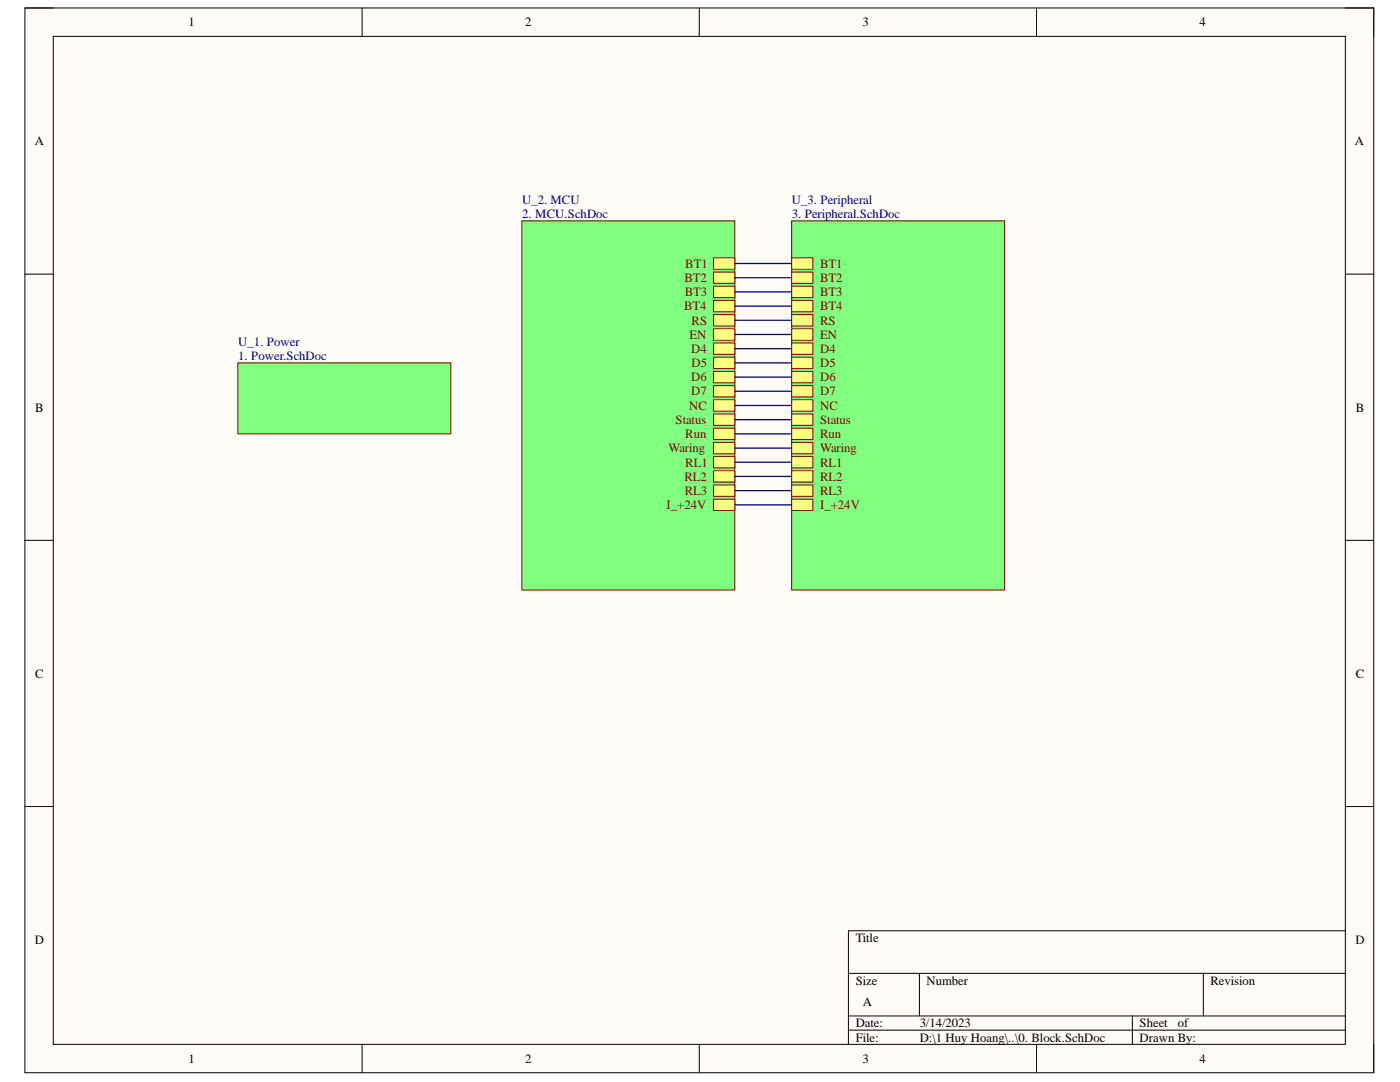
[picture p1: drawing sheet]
<svg xmlns="http://www.w3.org/2000/svg" width="279mm" height="216mm" viewBox="0 0 279 216" stroke-linecap="round" stroke-linejoin="round" font-family="sans-serif">
<defs><g id="words">
<g font-size="2.5">
<text x="37.6" y="5.2">1</text>
<text x="104.8" y="5.2">2</text>
<text x="172.1" y="5.2">3</text>
<text x="239.4" y="5.2">4</text>
<text x="6.9" y="29">A</text>
<text x="270.4" y="29">A</text>
<text x="7" y="82.1">B</text>
<text x="270.6" y="82.1">B</text>
<text x="7" y="135.2">C</text>
<text x="270.6" y="135.2">C</text>
<text x="6.9" y="188.3">D</text>
<text x="170.8" y="188">Title</text>
<text x="270.5" y="188.3">D</text>
<text x="170.8" y="196.5">Size</text>
<text x="184.9" y="196.5">Number</text>
<text x="241.6" y="196.5">Revision</text>
<text x="172.2" y="200.7">A</text>
<text x="170.8" y="205">Date:</text>
<text x="170.8" y="207.8">File:</text>
<text x="183.5" y="205">3/14/2023</text>
<text x="183.5" y="207.8">D:\1 Huy Hoang\..\0. Block.SchDoc</text>
<text x="227.4" y="205">Sheet</text>
<text x="227.4" y="207.8">Drawn By:</text>
<text x="235" y="205">of</text>
<text x="37.6" y="212.1">1</text>
<text x="104.8" y="212.1">2</text>
<text x="172.1" y="212.1">3</text>
<text x="239.4" y="212.1">4</text>
</g>
<g font-size="2.5" fill="#000080">
<text x="104.2" y="40.7">U_2. MCU</text>
<text x="158" y="40.7">U_3. Peripheral</text>
<text x="104.2" y="43.5">2. MCU.SchDoc</text>
<text x="158" y="43.5">3. Peripheral.SchDoc</text>
<text x="47.5" y="69">U_1. Power</text>
<text x="47.5" y="71.8">1. Power.SchDoc</text>
</g>
<g font-size="2.5" fill="#800000">
<text x="136.8" y="53.4">BT1</text>
<text x="163.7" y="53.4">BT1</text>
<text x="136.6" y="56.2">BT2</text>
<text x="136.7" y="59.1">BT3</text>
<text x="163.7" y="56.2">BT2</text>
<text x="163.7" y="59.1">BT3</text>
<text x="136.5" y="61.9">BT4</text>
<text x="138" y="64.8">RS</text>
<text x="163.7" y="64.8">RS</text>
<text x="163.7" y="61.9">BT4</text>
<text x="137.6" y="67.6">EN</text>
<text x="138" y="70.4">D4</text>
<text x="163.7" y="67.6">EN</text>
<text x="163.7" y="70.4">D4</text>
<text x="138" y="76.1">D6</text>
<text x="138" y="73.2">D5</text>
<text x="163.7" y="73.2">D5</text>
<text x="163.7" y="76.1">D6</text>
<text x="137.5" y="81.8">NC</text>
<text x="138" y="78.9">D7</text>
<text x="163.7" y="78.9">D7</text>
<text x="163.7" y="81.8">NC</text>
<text x="134.8" y="84.6">Status</text>
<text x="136.8" y="87.4">Run</text>
<text x="163.7" y="84.6">Status</text>
<text x="163.7" y="87.4">Run</text>
<text x="133.4" y="90.2">Waring</text>
<text x="136.6" y="95.9">RL2</text>
<text x="136.8" y="93.1">RL1</text>
<text x="163.7" y="90.2">Waring</text>
<text x="163.7" y="95.9">RL2</text>
<text x="163.7" y="93.1">RL1</text>
<text x="133" y="101.6">I_+24V</text>
<text x="136.7" y="98.8">RL3</text>
<text x="163.7" y="98.8">RL3</text>
<text x="163.7" y="101.6">I_+24V</text>
</g>
</g></defs>
<path d="M5 1.6h269.2v212.5h-269.2z" fill-rule="evenodd" fill="#fffcf8"/>
<path d="M5 1.6h269.2v212.5h-269.2z" fill="none" stroke="#000" stroke-width=".2"/>
<path d="M10.6 7.3h257.9v201.1h-257.9z" fill-rule="evenodd" fill="#fffcf8"/>
<g fill="none" stroke="#000" stroke-width=".2">
<path d="M5 1.6h5.6M10.6 7.3h257.9v201.1h-257.9zM72.3 1.6v5.7M139.6 1.6v5.7M206.9 1.6v5.7M268.5 1.6h5.7v5.7M5 54.7h5.6M268.5 54.7h5.7M5 107.8h5.6M268.5 107.8h5.7M5 160.9h5.6M268.5 160.9h5.7"/>
<path d="M169.3 194.2h99.2M183.5 194.2v8.5M240.2 194.2v8.5M268.5 185.7h-99.2v22.7M72.3 208.4v5.7M139.6 208.4v5.7M169.3 202.7h99.2M169.3 205.6h99.2M206.9 208.4v5.7M226 202.7v5.7M274.2 208.4v5.7"/>
</g>
<path d="M47.5 72.4h42.5v14.2h-42.5z" fill-rule="evenodd" fill="#80ff80"/>
<path d="M47.5 72.4h42.5v14.2h-42.5z" fill="none" stroke="#800000" stroke-width=".2"/>
<path d="M104.1 44.1h42.5v73.6h-42.5z" fill-rule="evenodd" fill="#80ff80"/>
<path d="M104.1 44.1h42.5v73.6h-42.5z" fill="none" stroke="#800000" stroke-width=".2"/>
<path d="M142.4 51.4h4.2v2.3h-4.2z" fill-rule="evenodd" fill="#ffff80"/>
<path d="M142.4 51.4h4.2v2.3h-4.2z" fill="none" stroke="#800000" stroke-width=".2"/>
<path d="M142.4 54.3h4.2v2.2h-4.2z" fill-rule="evenodd" fill="#ffff80"/>
<path d="M142.4 54.3h4.2v2.2h-4.2z" fill="none" stroke="#800000" stroke-width=".2"/>
<path d="M142.4 57.1h4.2v2.3h-4.2z" fill-rule="evenodd" fill="#ffff80"/>
<path d="M142.4 57.1h4.2v2.3h-4.2z" fill="none" stroke="#800000" stroke-width=".2"/>
<path d="M142.4 59.9h4.2v2.3h-4.2z" fill-rule="evenodd" fill="#ffff80"/>
<path d="M142.4 59.9h4.2v2.3h-4.2z" fill="none" stroke="#800000" stroke-width=".2"/>
<path d="M142.4 62.8h4.2v2.2h-4.2z" fill-rule="evenodd" fill="#ffff80"/>
<path d="M142.4 62.8h4.2v2.2h-4.2z" fill="none" stroke="#800000" stroke-width=".2"/>
<path d="M142.4 65.6h4.2v2.3h-4.2z" fill-rule="evenodd" fill="#ffff80"/>
<path d="M142.4 65.6h4.2v2.3h-4.2z" fill="none" stroke="#800000" stroke-width=".2"/>
<path d="M142.4 68.4h4.2v2.3h-4.2z" fill-rule="evenodd" fill="#ffff80"/>
<path d="M142.4 68.4h4.2v2.3h-4.2z" fill="none" stroke="#800000" stroke-width=".2"/>
<path d="M142.4 71.3h4.2v2.2h-4.2z" fill-rule="evenodd" fill="#ffff80"/>
<path d="M142.4 71.3h4.2v2.2h-4.2z" fill="none" stroke="#800000" stroke-width=".2"/>
<path d="M142.4 74.1h4.2v2.3h-4.2z" fill-rule="evenodd" fill="#ffff80"/>
<path d="M142.4 74.1h4.2v2.3h-4.2z" fill="none" stroke="#800000" stroke-width=".2"/>
<path d="M142.4 76.9h4.2v2.3h-4.2z" fill-rule="evenodd" fill="#ffff80"/>
<path d="M142.4 76.9h4.2v2.3h-4.2z" fill="none" stroke="#800000" stroke-width=".2"/>
<path d="M142.4 82.6h4.2v2.3h-4.2z" fill-rule="evenodd" fill="#ffff80"/>
<path d="M142.4 82.6h4.2v2.3h-4.2z" fill="none" stroke="#800000" stroke-width=".2"/>
<path d="M142.4 85.4h4.2v2.3h-4.2z" fill-rule="evenodd" fill="#ffff80"/>
<path d="M142.4 85.4h4.2v2.3h-4.2z" fill="none" stroke="#800000" stroke-width=".2"/>
<path d="M142.4 88.3h4.2v2.2h-4.2z" fill-rule="evenodd" fill="#ffff80"/>
<path d="M142.4 88.3h4.2v2.2h-4.2z" fill="none" stroke="#800000" stroke-width=".2"/>
<path d="M142.4 79.8h4.2v2.2h-4.2z" fill-rule="evenodd" fill="#ffff80"/>
<path d="M142.4 79.8h4.2v2.2h-4.2z" fill="none" stroke="#800000" stroke-width=".2"/>
<path d="M142.4 96.8h4.2v2.2h-4.2z" fill-rule="evenodd" fill="#ffff80"/>
<path d="M142.4 96.8h4.2v2.2h-4.2z" fill="none" stroke="#800000" stroke-width=".2"/>
<path d="M142.4 91.1h4.2v2.3h-4.2z" fill-rule="evenodd" fill="#ffff80"/>
<path d="M142.4 91.1h4.2v2.3h-4.2z" fill="none" stroke="#800000" stroke-width=".2"/>
<path d="M142.4 93.9h4.2v2.3h-4.2z" fill-rule="evenodd" fill="#ffff80"/>
<path d="M142.4 93.9h4.2v2.3h-4.2z" fill="none" stroke="#800000" stroke-width=".2"/>
<path d="M142.4 99.6h4.2v2.3h-4.2z" fill-rule="evenodd" fill="#ffff80"/>
<path d="M142.4 99.6h4.2v2.3h-4.2z" fill="none" stroke="#800000" stroke-width=".2"/>
<path d="M158 44.1h42.5v73.6h-42.5z" fill-rule="evenodd" fill="#80ff80"/>
<path d="M158 44.1h42.5v73.6h-42.5z" fill="none" stroke="#800000" stroke-width=".2"/>
<path d="M158 62.8h4.2v2.2h-4.2z" fill-rule="evenodd" fill="#ffff80"/>
<path d="M158 62.8h4.2v2.2h-4.2z" fill="none" stroke="#800000" stroke-width=".2"/>
<path d="M158 65.6h4.2v2.3h-4.2z" fill-rule="evenodd" fill="#ffff80"/>
<path d="M158 65.6h4.2v2.3h-4.2z" fill="none" stroke="#800000" stroke-width=".2"/>
<path d="M158 68.4h4.2v2.3h-4.2z" fill-rule="evenodd" fill="#ffff80"/>
<path d="M158 68.4h4.2v2.3h-4.2z" fill="none" stroke="#800000" stroke-width=".2"/>
<path d="M158 71.3h4.2v2.2h-4.2z" fill-rule="evenodd" fill="#ffff80"/>
<path d="M158 71.3h4.2v2.2h-4.2z" fill="none" stroke="#800000" stroke-width=".2"/>
<path d="M158 74.1h4.2v2.3h-4.2z" fill-rule="evenodd" fill="#ffff80"/>
<path d="M158 74.1h4.2v2.3h-4.2z" fill="none" stroke="#800000" stroke-width=".2"/>
<path d="M158 76.9h4.2v2.3h-4.2z" fill-rule="evenodd" fill="#ffff80"/>
<path d="M158 76.9h4.2v2.3h-4.2z" fill="none" stroke="#800000" stroke-width=".2"/>
<path d="M158 51.4h4.2v2.3h-4.2z" fill-rule="evenodd" fill="#ffff80"/>
<path d="M158 51.4h4.2v2.3h-4.2z" fill="none" stroke="#800000" stroke-width=".2"/>
<path d="M158 54.3h4.2v2.2h-4.2z" fill-rule="evenodd" fill="#ffff80"/>
<path d="M158 54.3h4.2v2.2h-4.2z" fill="none" stroke="#800000" stroke-width=".2"/>
<path d="M158 57.1h4.2v2.3h-4.2z" fill-rule="evenodd" fill="#ffff80"/>
<path d="M158 57.1h4.2v2.3h-4.2z" fill="none" stroke="#800000" stroke-width=".2"/>
<path d="M158 59.9h4.2v2.3h-4.2z" fill-rule="evenodd" fill="#ffff80"/>
<path d="M158 59.9h4.2v2.3h-4.2z" fill="none" stroke="#800000" stroke-width=".2"/>
<path d="M158 82.6h4.2v2.3h-4.2z" fill-rule="evenodd" fill="#ffff80"/>
<path d="M158 82.6h4.2v2.3h-4.2z" fill="none" stroke="#800000" stroke-width=".2"/>
<path d="M158 85.4h4.2v2.3h-4.2z" fill-rule="evenodd" fill="#ffff80"/>
<path d="M158 85.4h4.2v2.3h-4.2z" fill="none" stroke="#800000" stroke-width=".2"/>
<path d="M158 88.3h4.2v2.2h-4.2z" fill-rule="evenodd" fill="#ffff80"/>
<path d="M158 88.3h4.2v2.2h-4.2z" fill="none" stroke="#800000" stroke-width=".2"/>
<path d="M158 79.8h4.2v2.2h-4.2z" fill-rule="evenodd" fill="#ffff80"/>
<path d="M158 79.8h4.2v2.2h-4.2z" fill="none" stroke="#800000" stroke-width=".2"/>
<path d="M158 93.9h4.2v2.3h-4.2z" fill-rule="evenodd" fill="#ffff80"/>
<path d="M158 93.9h4.2v2.3h-4.2z" fill="none" stroke="#800000" stroke-width=".2"/>
<path d="M158 91.1h4.2v2.3h-4.2z" fill-rule="evenodd" fill="#ffff80"/>
<path d="M158 91.1h4.2v2.3h-4.2z" fill="none" stroke="#800000" stroke-width=".2"/>
<path d="M158 96.8h4.2v2.2h-4.2z" fill-rule="evenodd" fill="#ffff80"/>
<path d="M158 96.8h4.2v2.2h-4.2z" fill="none" stroke="#800000" stroke-width=".2"/>
<path d="M158 99.6h4.2v2.3h-4.2z" fill-rule="evenodd" fill="#ffff80"/>
<path d="M158 99.6h4.2v2.3h-4.2z" fill="none" stroke="#800000" stroke-width=".2"/>
<g fill="none" stroke="#000080" stroke-width=".25">
<path d="M146.6 52.6h11.4M146.6 55.4h11.4M146.6 58.2h11.4M146.6 61.1h11.4M146.6 63.9h11.4M146.6 66.7h11.4M146.6 69.6h11.4M146.6 72.4h11.4M146.6 75.2h11.4M146.6 78.1h11.4M146.6 83.7h11.4M146.6 86.6h11.4"/>
<path d="M146.6 89.4h11.4M146.6 80.9h11.4M146.6 97.9h11.4M146.6 92.2h11.4M146.6 95.1h11.4M146.6 100.7h11.4"/>
</g>
<use href="#words"/>
</svg>
